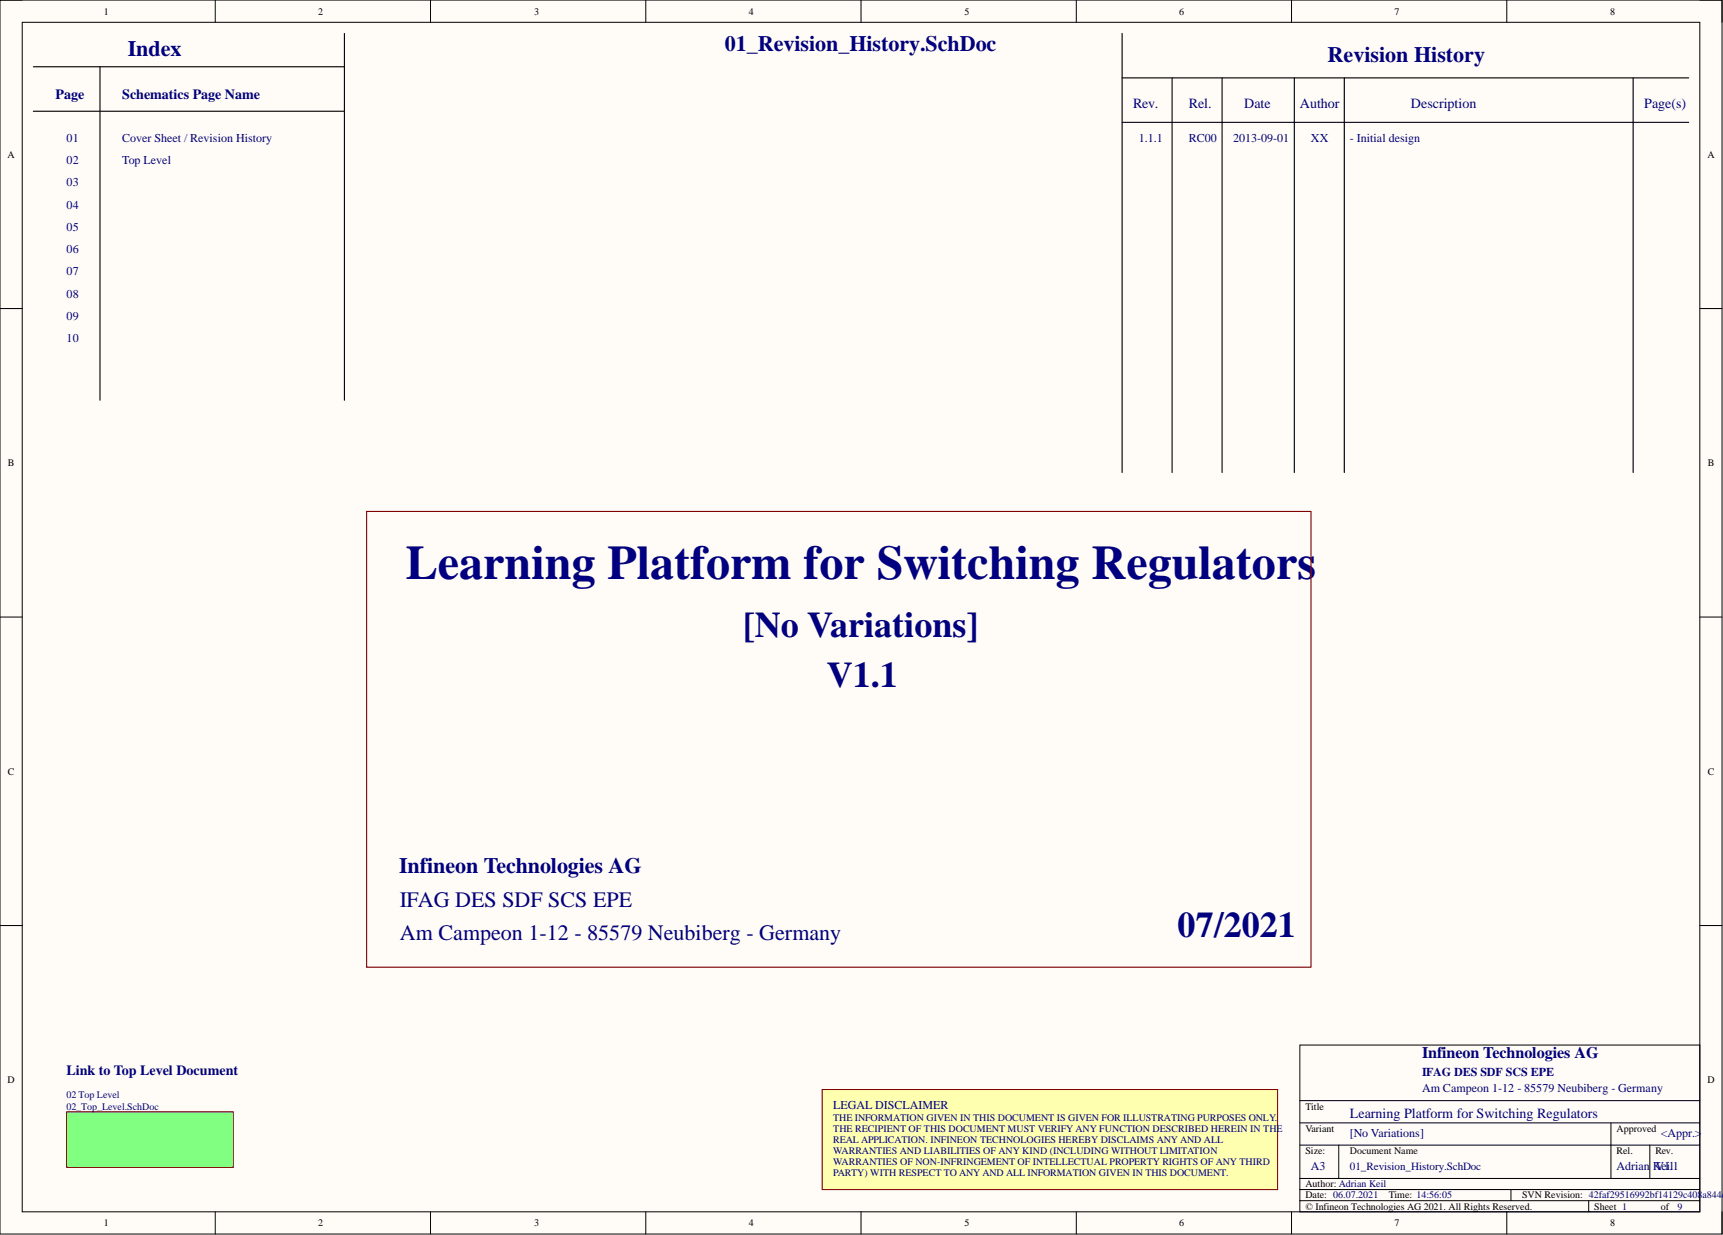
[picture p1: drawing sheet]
<svg xmlns="http://www.w3.org/2000/svg" width="393mm" height="282mm" viewBox="0 0 393 282" stroke-linecap="round" stroke-linejoin="round" font-family="sans-serif">
<defs><g id="words">
<text font-size="11" fill="#000080" x="92.7" y="132.1">Learning Platform for Switching Regulators</text>
<g font-size="8.2" fill="#000080">
<text x="169.6" y="145.4">[No Variations]</text>
<text x="188.7" y="156.8">V1.1</text>
<text x="268.8" y="213.9">07/2021</text>
</g>
<g font-size="5" fill="#000080">
<text x="165.5" y="11.6">01_Revision_History.SchDoc</text>
<text x="29.2" y="12.9">Index</text>
<text x="303.1" y="14.1">Revision History</text>
<text x="91.1" y="199.4">Infineon Technologies AG</text>
<text x="91.3" y="207">IFAG DES SDF SCS EPE</text>
<text x="91.3" y="214.6">Am Campeon 1-12 - 85579 Neubiberg - Germany</text>
</g>
<text font-size="3.7" fill="#000080" x="324.6" y="241.5">Infineon Technologies AG</text>
<g font-size="3.2" fill="#000080">
<text x="12.7" y="22.7">Page</text>
<text x="27.9" y="22.7">Schematics Page Name</text>
<text x="258.7" y="24.7">Rev.</text>
<text x="271.4" y="24.7">Rel.</text>
<text x="284.1" y="24.7">Date</text>
<text x="296.7" y="24.7">Author</text>
<text x="322.1" y="24.7">Description</text>
<text x="375.4" y="24.7">Page(s)</text>
<text x="15.2" y="245.5">Link to Top Level Document</text>
<text x="308.2" y="255.1">Learning Platform for Switching Regulators</text>
</g>
<g font-size="2.7" fill="#000080">
<text x="15.2" y="32.4">01</text>
<text x="27.9" y="32.4">Cover Sheet / Revision History</text>
<text x="260" y="32.4">1.1.1</text>
<text x="271.4" y="32.4">RC00</text>
<text x="281.5" y="32.4">2013-09-01</text>
<text x="299.3" y="32.4">XX</text>
<text x="308.2" y="32.4">- Initial design</text>
<text x="15.2" y="37.5">02</text>
<text x="27.9" y="37.5">Top Level</text>
<text x="15.2" y="42.6">03</text>
<text x="15.2" y="47.6">04</text>
<text x="15.2" y="52.7">05</text>
<text x="15.2" y="57.8">06</text>
<text x="15.2" y="62.9">07</text>
<text x="15.2" y="67.9">08</text>
<text x="15.2" y="73">09</text>
<text x="15.2" y="78.1">10</text>
<text x="324.6" y="245.5">IFAG DES SDF SCS EPE</text>
<text x="324.6" y="249.3">Am Campeon 1-12 - 85579 Neubiberg - Germany</text>
<text x="190.2" y="253.2">LEGAL DISCLAIMER</text>
<text x="308.2" y="259.5">[No Variations]</text>
<text x="379.2" y="259.5">&lt;Appr.&gt;</text>
<text x="299.3" y="267.1">A3</text>
<text x="369" y="267.1">Adrian</text>
<text x="377.4" y="267.1">Keil</text>
<text x="377.9" y="267.1">V1.1</text>
</g>
<text font-size="2.5" fill="#000080" x="308.2" y="267.1">01_Revision_History.SchDoc</text>
<g font-size="2.3">
<text x="23.7" y="3.3">1</text>
<text x="72.7" y="3.3">2</text>
<text x="121.9" y="3.3">3</text>
<text x="170.9" y="3.3">4</text>
<text x="220.2" y="3.3">5</text>
<text x="269.2" y="3.3">6</text>
<text x="318.4" y="3.3">7</text>
<text x="367.6" y="3.3">8</text>
<text x="1.7" y="36">A</text>
<text x="389.8" y="36">A</text>
<text x="1.8" y="106.4">B</text>
<text x="389.9" y="106.4">B</text>
<text x="1.8" y="176.8">C</text>
<text x="389.9" y="176.8">C</text>
<text x="1.7" y="247.2">D</text>
<text x="389.8" y="247.2">D</text>
<text x="298" y="253.2">Title</text>
<text x="298" y="263.4">Size:</text>
<text x="298" y="258.3">Variant</text>
<text x="308.2" y="263.4">Document Name</text>
<text x="369" y="263.4">Rel.</text>
<text x="369" y="258.3">Approved</text>
<text x="377.9" y="263.4">Rev.</text>
<text x="298" y="273.5">Date: 06.07.2021</text>
<text x="298" y="271">Author: Adrian Keil</text>
<text x="317" y="273.5">Time: 14:56:05</text>
<text x="347.5" y="273.5">SVN Revision: 42faf29516992bf14129c408a844d9</text>
<text x="23.7" y="279.9">1</text>
<text x="72.7" y="279.9">2</text>
<text x="121.9" y="279.9">3</text>
<text x="170.9" y="279.9">4</text>
<text x="220.2" y="279.9">5</text>
<text x="269.2" y="279.9">6</text>
<text x="298" y="276.1">© Infineon Technologies AG 2021. All Rights Reserved.</text>
<text x="318.4" y="279.9">7</text>
<text x="364" y="276.1">Sheet 1</text>
<text x="367.6" y="279.9">8</text>
<text x="379.2" y="276.1">of</text>
</g>
<g font-size="2.3" fill="#000080">
<text x="15.2" y="250.7">02 Top Level</text>
<text x="15.2" y="253.2">02_Top_Level.SchDoc</text>
<text x="190.2" y="255.8">THE INFORMATION GIVEN IN THIS DOCUMENT IS GIVEN FOR ILLUSTRATING PURPOSES ONLY.</text>
<text x="190.2" y="258.3">THE RECIPIENT OF THIS DOCUMENT MUST VERIFY ANY FUNCTION DESCRIBED HEREIN IN THE</text>
<text x="190.2" y="260.8">REAL APPLICATION. INFINEON TECHNOLOGIES HEREBY DISCLAIMS ANY AND ALL</text>
<text x="190.2" y="263.4">WARRANTIES AND LIABILITIES OF ANY KIND (INCLUDING WITHOUT LIMITATION</text>
<text x="190.2" y="265.9">WARRANTIES OF NON-INFRINGEMENT OF INTELLECTUAL PROPERTY RIGHTS OF ANY THIRD</text>
<text x="190.2" y="268.5">PARTY) WITH RESPECT TO ANY AND ALL INFORMATION GIVEN IN THIS DOCUMENT.</text>
<text x="383" y="276.1">9</text>
</g>
</g></defs>
<path d="M0 0h393.1v281.7h-393.1z" fill-rule="evenodd" fill="#fffcf8"/>
<path d="M0 0h393.1v281.7h-393.1z" fill="none" stroke="#000" stroke-width=".23"/>
<path d="M5.1 5.1h383v271.5h-383z" fill-rule="evenodd" fill="#fffcf8"/>
<g fill="none" stroke="#000" stroke-width=".23">
<path d="M0 0h5.1M5.1 5.1h383v271.5h-383zM49.1 0v5.1M98.3 0v5.1M147.4 0v5.1M196.6 0v5.1M245.7 0v5.1M294.8 0v5.1M344 0v5.1M388.1 0h5v5.1M0 70.4h5.1M388.1 70.4h5"/>
<path d="M0 140.8h5.1M388.1 140.8h5M0 211.2h5.1M388.1 211.2h5M296.7 238.5h91.4v38.1h-91.4zM296.7 251.2h91.4M296.7 256.3h91.4M367.8 256.3v12.7M49.1 276.6v5.1M98.3 276.6v5.1M147.4 276.6v5.1M196.6 276.6v5.1"/>
<path d="M245.7 276.6v5.1M294.8 276.6v5.1M296.7 274h91.4M296.7 269h91.4M296.7 261.4h91.4M296.7 271.5h91.4M305.6 261.4v7.6M344 276.6v5.1M344.9 271.5v2.5M362.7 274v2.6M376.6 261.4v7.6M393.1 276.6v5.1"/>
</g>
<path d="M83.7 116.7h215.6v104.1h-215.6z" fill="none" stroke="#800000" stroke-width=".25"/>
<path d="M187.7 248.7h104v22.8h-104z" fill-rule="evenodd" fill="#ffffb0"/>
<path d="M187.7 248.7h104v22.8h-104z" fill="none" stroke="#800000" stroke-width=".23"/>
<path d="M7.6 15.2h71M22.8 15.2v76.2M78.6 7.6v83.8M256.2 17.8h129.3M256.2 7.6v100.3M267.6 17.8v90.1M279 17.8v90.1M295.5 17.8v90.1M306.9 17.8v90.1M372.8 17.8v90.1M7.6 25.4h71M256.2 27.9h129.3" fill="none" stroke="#000" stroke-width=".25"/>
<path d="M15.2 253.7h38.1v12.7h-38.1z" fill-rule="evenodd" fill="#80ff80"/>
<path d="M15.2 253.7h38.1v12.7h-38.1z" fill="none" stroke="#800000" stroke-width=".23"/>
<use href="#words"/>
</svg>
